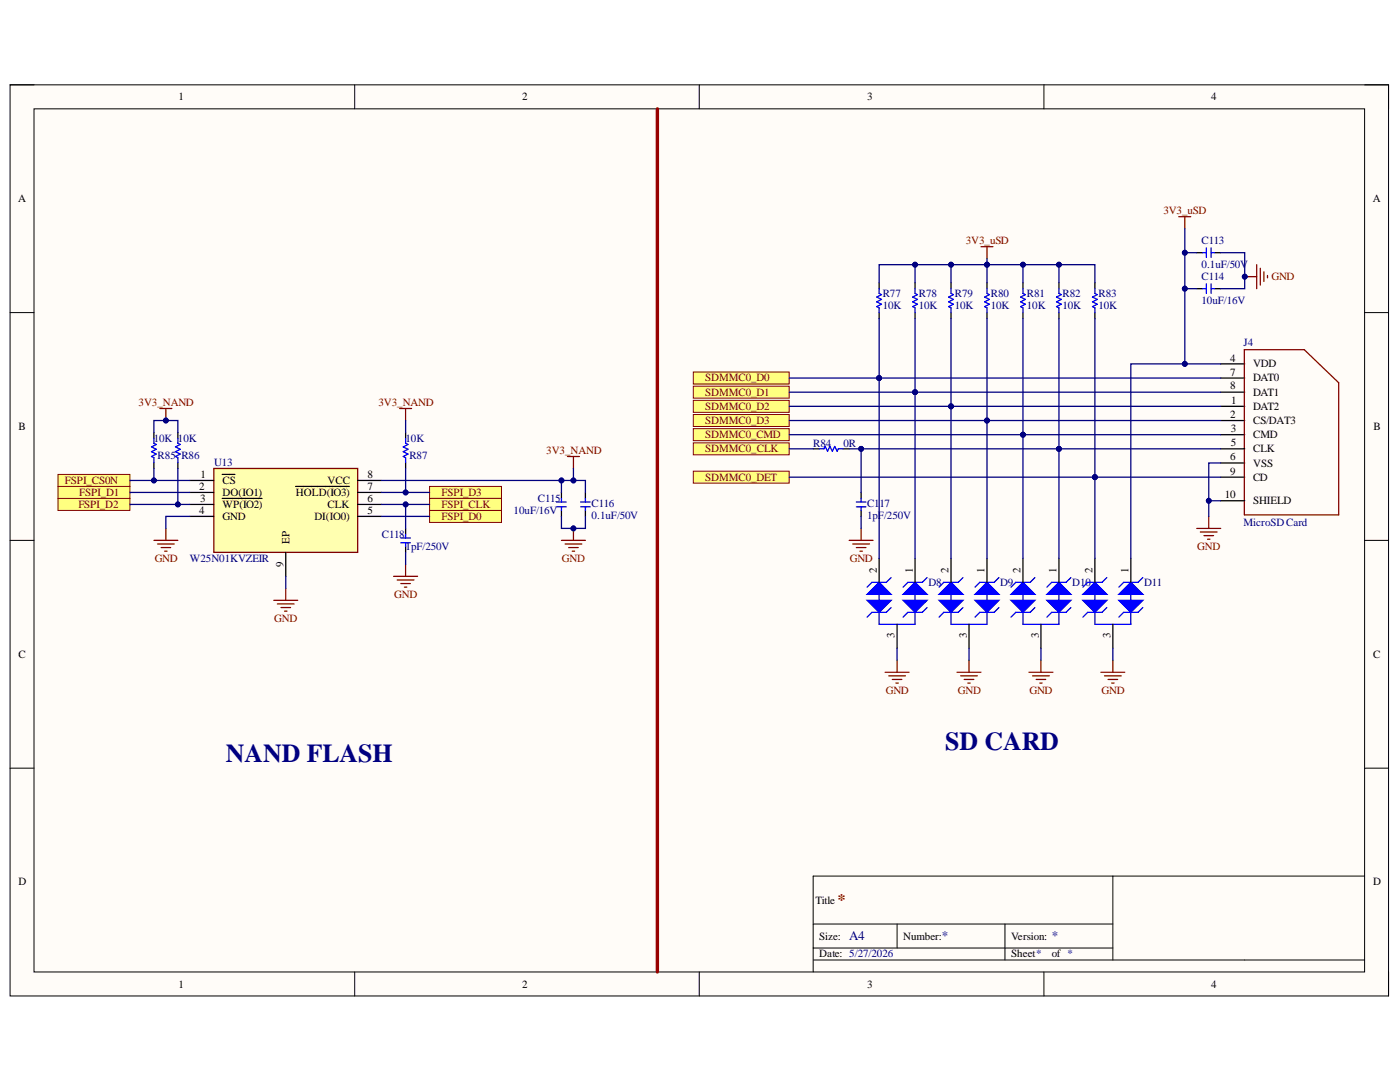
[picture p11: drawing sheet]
<svg xmlns="http://www.w3.org/2000/svg" width="279mm" height="216mm" viewBox="0 0 279 216" stroke-linecap="round" stroke-linejoin="round" font-family="sans-serif">
<defs><g id="words">
<g font-size="5.2" fill="#000080">
<text x="188.6" y="149.7">SD CARD</text>
<text x="45.1" y="152.1">NAND FLASH</text>
</g>
<text font-size="3.2" fill="#800000" x="167.1" y="180.6">*</text>
<g font-size="2.6" fill="#000080">
<text x="169.5" y="187.6">A4</text>
<text x="187.9" y="187.6">*</text>
<text x="209.9" y="187.6">*</text>
</g>
<g font-size="2.2">
<text x="35.6" y="20">1</text>
<text x="104.2" y="20">2</text>
<text x="173" y="20">3</text>
<text x="241.7" y="20">4</text>
<text x="3.6" y="40.3">A</text>
<text x="274" y="40.3">A</text>
<text x="245.5" y="74.9">7</text>
<text x="245.5" y="77.7">8</text>
<text x="245.5" y="72.1">4</text>
<text x="250.1" y="76.1">DAT0</text>
<text x="250.1" y="73.3">VDD</text>
<text x="245.5" y="83.4">2</text>
<text x="245.7" y="80.6">1</text>
<text x="250.1" y="79">DAT1</text>
<text x="250.1" y="81.8">DAT2</text>
<text x="3.7" y="85.8">B</text>
<text x="245.6" y="86.3">3</text>
<text x="245.6" y="89.1">5</text>
<text x="250.1" y="84.6">CS/DAT3</text>
<text x="250.1" y="87.4">CMD</text>
<text x="274.1" y="85.8">B</text>
<text x="40" y="95.4">1</text>
<text x="73.3" y="95.4">8</text>
<text x="245.5" y="91.8">6</text>
<text x="245.5" y="94.7">9</text>
<text x="250.1" y="93.1">VSS</text>
<text x="250.1" y="95.9">CD</text>
<text x="250.1" y="90.2">CLK</text>
<text x="39.8" y="97.8">2</text>
<text x="39.9" y="100.1">3</text>
<text x="44.4" y="96.6">CS</text>
<text x="44.4" y="98.9">DO(IO1)</text>
<text x="44.4" y="101.3">WP(IO2)</text>
<text x="59" y="98.9">HOLD(IO3)</text>
<text x="65.4" y="96.6">VCC</text>
<text x="65.4" y="101.3">CLK</text>
<text x="73.3" y="97.8">7</text>
<text x="73.3" y="100.1">6</text>
<text x="244.4" y="99.5">10</text>
<text x="250.1" y="100.6">SHIELD</text>
<text x="39.8" y="102.6">4</text>
<text x="44.4" y="103.8">GND</text>
<text x="62.8" y="103.8">DI(IO0)</text>
<text x="73.3" y="102.6">5</text>
<text x="56.6" y="113.2" transform="rotate(-90 56.6 113.2)">9</text>
<text x="57.8" y="108.5" transform="rotate(-90 57.8 108.5)">EP</text>
<text x="175" y="114.3" transform="rotate(-90 175 114.3)">2</text>
<text x="182.2" y="114.3" transform="rotate(-90 182.2 114.3)">1</text>
<text x="189.3" y="114.3" transform="rotate(-90 189.3 114.3)">2</text>
<text x="196.5" y="114.3" transform="rotate(-90 196.5 114.3)">1</text>
<text x="203.7" y="114.3" transform="rotate(-90 203.7 114.3)">2</text>
<text x="210.9" y="114.3" transform="rotate(-90 210.9 114.3)">1</text>
<text x="218" y="114.3" transform="rotate(-90 218 114.3)">2</text>
<text x="225.2" y="114.3" transform="rotate(-90 225.2 114.3)">1</text>
<text x="3.7" y="131.3">C</text>
<text x="178.5" y="127.4" transform="rotate(-90 178.5 127.4)">3</text>
<text x="192.9" y="127.4" transform="rotate(-90 192.9 127.4)">3</text>
<text x="207.3" y="127.4" transform="rotate(-90 207.3 127.4)">3</text>
<text x="221.6" y="127.4" transform="rotate(-90 221.6 127.4)">3</text>
<text x="274" y="131.3">C</text>
<text x="3.7" y="176.7">D</text>
<text x="274" y="176.7">D</text>
<text x="162.7" y="180.3">Title</text>
<text x="163.5" y="187.5">Size:</text>
<text x="163.5" y="191">Date: 5/27/2026</text>
<text x="180.2" y="187.5">Number:</text>
<text x="201.8" y="187.5">Version:</text>
<text x="201.8" y="191">Sheet*</text>
<text x="209.9" y="191">of *</text>
<text x="35.6" y="197.1">1</text>
<text x="104.2" y="197.1">2</text>
<text x="173" y="197.1">3</text>
<text x="241.7" y="197.1">4</text>
</g>
<g font-size="2.2" fill="#800000">
<text x="232.2" y="42.7">3V3_uSD</text>
<text x="192.8" y="48.7">3V3_uSD</text>
<text x="253.7" y="55.9">GND</text>
<text x="140.7" y="76.1">SDMMC0_D0</text>
<text x="27.7" y="81">3V3_NAND</text>
<text x="75.5" y="81">3V3_NAND</text>
<text x="140.7" y="79">SDMMC0_D1</text>
<text x="140.7" y="81.8">SDMMC0_D2</text>
<text x="140.7" y="84.6">SDMMC0_D3</text>
<text x="140.7" y="87.4">SDMMC0_CMD</text>
<text x="109" y="90.6">3V3_NAND</text>
<text x="140.7" y="90.2">SDMMC0_CLK</text>
<text x="140.7" y="95.9">SDMMC0_DET</text>
<text x="12.9" y="96.6">FSPI_CS0N</text>
<text x="15.6" y="101.3">FSPI_D2</text>
<text x="15.8" y="98.9">FSPI_D1</text>
<text x="88.1" y="98.9">FSPI_D3</text>
<text x="88.1" y="101.3">FSPI_CLK</text>
<text x="88.1" y="103.8">FSPI_D0</text>
<text x="30.9" y="112.1">GND</text>
<text x="112.2" y="112.1">GND</text>
<text x="169.6" y="112.1">GND</text>
<text x="238.9" y="109.7">GND</text>
<text x="78.7" y="119.3">GND</text>
<text x="54.7" y="124.1">GND</text>
<text x="176.8" y="138.4">GND</text>
<text x="191.1" y="138.4">GND</text>
<text x="205.4" y="138.4">GND</text>
<text x="219.8" y="138.4">GND</text>
</g>
<g font-size="2.2" fill="#000080">
<text x="239.8" y="48.7">C113</text>
<text x="239.8" y="53.5">0.1uF/50V</text>
<text x="176.2" y="59.3">R77</text>
<text x="183.4" y="59.3">R78</text>
<text x="190.6" y="59.3">R79</text>
<text x="197.7" y="59.3">R80</text>
<text x="204.9" y="59.3">R81</text>
<text x="212" y="59.3">R82</text>
<text x="219.2" y="59.3">R83</text>
<text x="239.8" y="55.9">C114</text>
<text x="176.2" y="61.6">10K</text>
<text x="183.4" y="61.6">10K</text>
<text x="190.6" y="61.6">10K</text>
<text x="197.7" y="61.6">10K</text>
<text x="204.9" y="61.6">10K</text>
<text x="212" y="61.6">10K</text>
<text x="219.2" y="61.6">10K</text>
<text x="239.8" y="60.7">10uF/16V</text>
<text x="248.2" y="69">J4</text>
<text x="30.7" y="88.2">10K 10K</text>
<text x="80.9" y="88.2">10K</text>
<text x="162.3" y="89.1">R84</text>
<text x="168.3" y="89.1">0R</text>
<text x="31.5" y="91.5">R85 R86</text>
<text x="42.7" y="92.9">U13</text>
<text x="81.7" y="91.5">R87</text>
<text x="107.3" y="100.1">C115</text>
<text x="118.1" y="101.1">C116</text>
<text x="173" y="101.1">C1</text>
<text x="175.5" y="101.1">17</text>
<text x="76.2" y="107.3">C118</text>
<text x="102.5" y="102.6">10uF/16V</text>
<text x="118.1" y="103.5">0.1uF/50V</text>
<text x="173" y="103.5">1pF/250V</text>
<text x="248.2" y="104.9">MicroSDCard</text>
<text x="37.9" y="112.1">W25N01KVZEIR</text>
<text x="80.9" y="109.7">1pF/250V</text>
<text x="185.3" y="116.9">D8</text>
<text x="199.6" y="116.9">D9</text>
<text x="214" y="116.9">D10</text>
<text x="228.4" y="116.9">D11</text>
</g>
</g></defs>
<path d="M2 16.9h275.1v181.8h-275.1z" fill-rule="evenodd" fill="#fffcf8"/>
<path d="M2 16.9h275.1v181.8h-275.1z" fill="none" stroke="#000" stroke-width=".2"/>
<path d="M6.8 21.7h265.5v172.2h-265.5z" fill-rule="evenodd" fill="#fffcf8"/>
<g fill="none" stroke="#000" stroke-width=".2">
<path d="M2 16.9h4.8M70.8 16.9v4.8M139.6 16.9v4.8M208.3 16.9v4.8M272.3 16.9h4.8v4.8M6.8 21.7h265.5v172.2h-265.5zM2 62.4h4.8M272.3 62.4h4.8M2 107.8h4.8M272.3 107.8h4.8M2 153.3h4.8M272.3 153.3h4.8"/>
<path d="M222.1 174.8v16.8M272.3 174.8h-110v19.1M70.8 193.9v4.8M139.6 193.9v4.8M162.3 184.4h59.8M162.3 191.6h110M162.3 189.2h59.8M179 184.4v4.8M200.6 184.4v7.2M208.3 193.9v4.8M277.1 193.9v4.8"/>
</g>
<path d="M42.7 93.5h28.7v16.7h-28.7z" fill-rule="evenodd" fill="#ffffb0"/>
<path d="M42.7 93.5h28.7v16.7h-28.7z" fill="none" stroke="#800000" stroke-width=".25"/>
<path d="M37.9 95.9h4.8M37.9 98.3h4.8M44.3 94.7h2.6M44.3 99.5h8M59 97.1h10.7M71.4 95.9h4.8M71.4 98.3h4.8M37.9 100.7h4.8M37.9 103h4.8M57 110.2v4.8M71.4 100.7h4.8M71.4 103h4.8" fill="none" stroke="#000" stroke-width=".25"/>
<path d="M85.7 97.1h14.4v2.4h-14.4z" fill-rule="evenodd" fill="#ffff80"/>
<path d="M85.7 97.1h14.4v2.4h-14.4z" fill="none" stroke="#800000" stroke-width=".2"/>
<path d="M11.6 99.5h14.3v2.3h-14.3z" fill-rule="evenodd" fill="#ffff80"/>
<path d="M11.6 99.5h14.3v2.3h-14.3z" fill="none" stroke="#800000" stroke-width=".2"/>
<path d="M11.6 97.1h14.3v2.4h-14.3z" fill-rule="evenodd" fill="#ffff80"/>
<path d="M11.6 97.1h14.3v2.4h-14.3z" fill="none" stroke="#800000" stroke-width=".2"/>
<path d="M30.7 107.8h4.8M31.4 108.5h3.4M32.1 109.3h2M32.9 110h.4M33.1 105.4v2.4M54.6 119.8h4.8M57 117.4v2.4M55.4 120.5h3.3M56.1 121.2h1.9M56.8 121.9h.5" fill="none" stroke="#800000" stroke-width=".25"/>
<path d="M85.7 101.8h14.4v2.4h-14.4z" fill-rule="evenodd" fill="#ffff80"/>
<path d="M85.7 101.8h14.4v2.4h-14.4z" fill="none" stroke="#800000" stroke-width=".2"/>
<path d="M85.7 99.5h14.4v2.3h-14.4z" fill-rule="evenodd" fill="#ffff80"/>
<path d="M85.7 99.5h14.4v2.3h-14.4z" fill="none" stroke="#800000" stroke-width=".2"/>
<path d="M11.6 94.7h14.3v2.4h-14.3z" fill-rule="evenodd" fill="#ffff80"/>
<path d="M11.6 94.7h14.3v2.4h-14.3z" fill="none" stroke="#800000" stroke-width=".2"/>
<path d="M30.7 86.3v1.2M30.7 92.3v1.2M35.5 86.3v1.2M35.5 92.3v1.2M112 98.3v1.2M116.8 98.3v1.2M112 101.8v1.2M116.8 101.8v1.2" fill="none" stroke="#000" stroke-width=".25"/>
<path d="M30.7 87.5v1l.5 .2-1 .5 1 .4-1 .5 1 .5-1 .5 .5 .2v1M35.5 87.5v1l.5 .2-1 .5 1 .4-1 .5 1 .5-1 .5 .5 .2v1M112 99.5v.7M116.8 99.5v.7M111.1 100.2h1.9M111.1 101.1h1.9M112 101.1v.7M115.9 100.2h1.9M115.9 101.1h1.9M116.8 101.1v.7" fill="none" stroke="#00f" stroke-width=".25"/>
<path d="M31.9 81.5h2.4M33.1 81.5v2.4" fill="none" stroke="#800000" stroke-width=".25"/>
<circle cx="33.1" cy="83.9" r=".48" fill="#000080"/>
<circle cx="33.1" cy="83.9" r=".48" fill="none" stroke="#000080" stroke-width=".2"/>
<path d="M113.2 91.1h2.4M114.4 91.1v2.4M112 107.8h4.8M112.8 108.5h3.3M113.5 109.3h1.9M114.2 110h.5M114.4 105.4v2.4" fill="none" stroke="#800000" stroke-width=".25"/>
<circle cx="114.4" cy="105.4" r=".48" fill="#000080"/>
<circle cx="114.4" cy="105.4" r=".48" fill="none" stroke="#000080" stroke-width=".2"/>
<g fill="none" stroke="#000" stroke-width=".25">
<path d="M238.8 50.4h1.2M238.8 57.6h1.2M242.4 50.4h1.2M242.4 57.6h1.2M243.6 75.4h4.8M243.6 78.3h4.8M243.6 72.6h4.8M80.9 86.3v1.2M80.9 92.3v1.2M243.6 83.9h4.8M243.6 81.1h4.8M243.6 92.4h4.8"/>
<path d="M243.6 86.7h4.8M243.6 95.2h4.8M243.6 89.6h4.8M243.6 99.9h4.8M80.9 105.4v1.2M80.9 109v1.2"/>
</g>
<g fill="none" stroke="#00f" stroke-width=".25">
<path d="M240 50.4h.8M240 57.6h.8M240.8 49.5v1.9M240.8 56.6v2M241.7 49.5v1.9M241.7 56.6v2M241.7 50.4h.7M241.7 57.6h.7M80.9 87.5v1l.5 .2-.9 .5 .9 .4-.9 .5 .9 .5-.9 .5 .4 .2v1M80 107.4h1.9M80 108.3h1.9M80.9 106.6v.8"/>
<path d="M80.9 108.3v.7M177.8 115.2l-.9 1h-2.9l-1 1"/>
</g>
<path d="M248.3 69.8h12l6.9 6.6v26.3h-18.9zM79.8 81.5h2.3M80.9 81.5v2.4M78.6 115h4.7M79.3 115.7h3.3M80 116.4h1.9M80.7 117.2h.5M80.9 112.6v2.4" fill="none" stroke="#800000" stroke-width=".25"/>
<path d="M173 118.6l2.4-2.4 2.4 2.4z" fill="#00f"/>
<path d="M173 118.6l2.4-2.4 2.4 2.4z" fill="none" stroke="#00f" stroke-width=".25"/>
<path d="M173 119.8h4.8l-2.4 2.4z" fill="#00f"/>
<path d="M173 119.8h4.8l-2.4 2.4zM185 115.2l-.9 1h-2.9l-1 1M177.8 121.2l-.9 1h-2.9l-1 .9" fill="none" stroke="#00f" stroke-width=".25"/>
<path d="M175.4 111.4v4.8" fill="none" stroke="#000" stroke-width=".25"/>
<path d="M182.6 116.2l2.4 2.4h-4.8z" fill="#00f"/>
<path d="M182.6 116.2l2.4 2.4h-4.8z" fill="none" stroke="#00f" stroke-width=".25"/>
<path d="M180.2 119.8h4.8l-2.4 2.4z" fill="#00f"/>
<path d="M175.4 118.6v1.2M180.2 119.8h4.8l-2.4 2.4zM182.6 118.6v1.2M192.2 115.2l-1 1h-2.8l-1 1M175.4 122.2v2.4h7.2v-2.4M185 121.2l-.9 1h-2.9l-1 .9" fill="none" stroke="#00f" stroke-width=".25"/>
<path d="M182.6 111.4v4.8M179 124.6v4.8" fill="none" stroke="#000" stroke-width=".25"/>
<path d="M189.8 116.2l2.4 2.4h-4.8z" fill="#00f"/>
<path d="M189.8 116.2l2.4 2.4h-4.8z" fill="none" stroke="#00f" stroke-width=".25"/>
<path d="M187.4 119.8h4.8l-2.4 2.4z" fill="#00f"/>
<path d="M187.4 119.8h4.8l-2.4 2.4zM199.4 115.2l-1 1h-2.9l-.9 1M192.2 121.2l-1 1h-2.8l-1 .9" fill="none" stroke="#00f" stroke-width=".25"/>
<path d="M189.8 111.4v4.8" fill="none" stroke="#000" stroke-width=".25"/>
<path d="M197 116.2l2.4 2.4h-4.8z" fill="#00f"/>
<path d="M197 116.2l2.4 2.4h-4.8z" fill="none" stroke="#00f" stroke-width=".25"/>
<path d="M194.6 119.8h4.8l-2.4 2.4z" fill="#00f"/>
<path d="M189.8 118.6v1.2M194.6 119.8h4.8l-2.4 2.4zM197 118.6v1.2M206.5 115.2l-.9 1h-2.9l-.9 1M189.8 122.2v2.4h7.2v-2.4M199.4 121.2l-1 1h-2.9l-.9 .9" fill="none" stroke="#00f" stroke-width=".25"/>
<path d="M197 111.4v4.8M193.4 124.6v4.8" fill="none" stroke="#000" stroke-width=".25"/>
<path d="M204.2 116.2l2.3 2.4h-4.7z" fill="#00f"/>
<path d="M204.2 116.2l2.3 2.4h-4.7z" fill="none" stroke="#00f" stroke-width=".25"/>
<path d="M201.8 119.8h4.7l-2.3 2.4z" fill="#00f"/>
<path d="M201.8 119.8h4.7l-2.3 2.4zM213.7 115.2l-.9 1h-2.9l-1 1M206.5 121.2l-.9 1h-2.9l-.9 .9" fill="none" stroke="#00f" stroke-width=".25"/>
<path d="M204.2 111.4v4.8" fill="none" stroke="#000" stroke-width=".25"/>
<path d="M208.9 118.6l2.4-2.4 2.4 2.4z" fill="#00f"/>
<path d="M208.9 118.6l2.4-2.4 2.4 2.4z" fill="none" stroke="#00f" stroke-width=".25"/>
<path d="M208.9 119.8h4.8l-2.4 2.4z" fill="#00f"/>
<path d="M204.2 118.6v1.2M208.9 119.8h4.8l-2.4 2.4zM211.3 118.6v1.2M220.9 115.2l-1 1h-2.8l-1 1M204.2 122.2v2.4h7.1v-2.4M213.7 121.2l-.9 1h-2.9l-1 .9" fill="none" stroke="#00f" stroke-width=".25"/>
<path d="M211.3 111.4v4.8M207.7 124.6v4.8" fill="none" stroke="#000" stroke-width=".25"/>
<path d="M216.1 118.6l2.4-2.4 2.4 2.4z" fill="#00f"/>
<path d="M216.1 118.6l2.4-2.4 2.4 2.4z" fill="none" stroke="#00f" stroke-width=".25"/>
<path d="M216.1 119.8h4.8l-2.4 2.4z" fill="#00f"/>
<path d="M216.1 119.8h4.8l-2.4 2.4zM228.1 115.2l-1 1h-2.8l-1 1M220.9 121.2l-1 1h-2.8l-1 .9" fill="none" stroke="#00f" stroke-width=".25"/>
<path d="M218.5 111.4v4.8" fill="none" stroke="#000" stroke-width=".25"/>
<path d="M225.7 116.2l2.4 2.4h-4.8z" fill="#00f"/>
<path d="M225.7 116.2l2.4 2.4h-4.8z" fill="none" stroke="#00f" stroke-width=".25"/>
<path d="M223.3 119.8h4.8l-2.4 2.4z" fill="#00f"/>
<g fill="none" stroke="#00f" stroke-width=".25">
<path d="M175.4 57.6v1l.5 .2-.9 .5 .9 .4-.9 .5 .9 .5-.9 .5 .4 .2v1M182.6 57.6v1l.5 .2-1 .5 1 .4-1 .5 1 .5-1 .5 .5 .2v1M189.8 57.6v1l.5 .2-1 .5 1 .4-1 .5 1 .5-1 .5 .5 .2v1M197 57.6v1l.5 .2-1 .5 1 .4-1 .5 1 .5-1 .5 .5 .2v1M204.2 57.6v1l.4 .2-.9 .5 .9 .4-.9 .5 .9 .5-.9 .5 .5 .2v1M211.3 57.6v1l.5 .2-1 .5 1 .4-1 .5 1 .5-1 .5 .5 .2v1M218.5 57.6v1l.5 .2-1 .5 1 .4-1 .5 1 .5-1 .5 .5 .2v1M163.5 89.6h.9l.3-.5 .5 .9 .4-.9 .5 .9 .5-.9 .5 .9 .2-.4h1M171.9 99.5v.7M170.9 100.2h1.9M170.9 101.1h1.9M171.9 101.1v.7"/>
<path d="M218.5 118.6v1.2M223.3 119.8h4.8l-2.4 2.4zM225.7 118.6v1.2M218.5 122.2v2.4h7.2v-2.4M228.1 121.2l-1 1h-2.8l-1 .9"/>
</g>
<g fill="none" stroke="#000" stroke-width=".25">
<path d="M175.4 56.4v1.2M182.6 56.4v1.2M189.8 56.4v1.2M197 56.4v1.2M204.2 56.4v1.2M211.3 56.4v1.2M218.5 56.4v1.2M175.4 62.4v1.2M182.6 62.4v1.2M189.8 62.4v1.2M197 62.4v1.2M204.2 62.4v1.2"/>
<path d="M211.3 62.4v1.2M218.5 62.4v1.2M162.3 89.6h1.2M168.3 89.6h1.2M171.9 98.3v1.2M171.9 101.8v1.2M225.7 111.4v4.8M222.1 124.6v4.8"/>
</g>
<g fill="none" stroke="#800000" stroke-width=".25">
<path d="M195.8 49.2h2.4M197 49.2v2.4M235.2 43.2h2.4M236.5 43.2v2.4M248.4 55.2h2.4M250.8 52.8v4.8M251.5 53.5v3.4M252.2 54.2v2M253 55v.4M169.5 107.8h4.7M170.2 108.5h3.3M170.9 109.3h1.9"/>
<path d="M171.6 110h.5M171.9 105.4v2.4M238.8 105.4h4.8M239.6 106.2h3.3M240.3 106.9h1.9M241 107.6h.5M241.2 103v2.4M176.6 134.1h4.8M177.4 134.9h3.3M178.1 135.6h1.9M178.8 136.3h.5M179 131.8v2.3"/>
<path d="M191 134.1h4.8M191.7 134.9h3.4M192.4 135.6h1.9M193.1 136.3h.5M193.4 131.8v2.3M205.3 134.1h4.8M206.1 134.9h3.3M206.8 135.6h1.9M207.5 136.3h.5M207.7 131.8v2.3M219.7 134.1h4.8M220.4 134.9h3.4"/>
<path d="M221.1 135.6h1.9M221.9 136.3h.4M222.1 131.8v2.3"/>
</g>
<circle cx="248.4" cy="55.2" r=".48" fill="#000080"/>
<circle cx="248.4" cy="55.2" r=".48" fill="none" stroke="#000080" stroke-width=".2"/>
<path d="M138.4 74.2h19.1v2.4h-19.1z" fill-rule="evenodd" fill="#ffff80"/>
<path d="M138.4 74.2h19.1v2.4h-19.1z" fill="none" stroke="#800000" stroke-width=".2"/>
<path d="M138.4 77.1h19.1v2.4h-19.1z" fill-rule="evenodd" fill="#ffff80"/>
<path d="M138.4 77.1h19.1v2.4h-19.1z" fill="none" stroke="#800000" stroke-width=".2"/>
<path d="M138.4 79.9h19.1v2.4h-19.1z" fill-rule="evenodd" fill="#ffff80"/>
<path d="M138.4 79.9h19.1v2.4h-19.1z" fill="none" stroke="#800000" stroke-width=".2"/>
<path d="M138.4 82.7h19.1v2.4h-19.1z" fill-rule="evenodd" fill="#ffff80"/>
<path d="M138.4 82.7h19.1v2.4h-19.1z" fill="none" stroke="#800000" stroke-width=".2"/>
<path d="M138.4 85.5h19.1v2.4h-19.1z" fill-rule="evenodd" fill="#ffff80"/>
<path d="M138.4 85.5h19.1v2.4h-19.1z" fill="none" stroke="#800000" stroke-width=".2"/>
<path d="M138.4 88.4h19.1v2.4h-19.1z" fill-rule="evenodd" fill="#ffff80"/>
<path d="M138.4 88.4h19.1v2.4h-19.1z" fill="none" stroke="#800000" stroke-width=".2"/>
<path d="M138.4 94h19.1v2.4h-19.1z" fill-rule="evenodd" fill="#ffff80"/>
<path d="M138.4 94h19.1v2.4h-19.1z" fill="none" stroke="#800000" stroke-width=".2"/>
<path d="M131.2 21.7v172.2" fill="none" stroke="#980000" stroke-width=".68"/>
<path d="M218.5 63.6v31.6" fill="none" stroke="#000080" stroke-width=".25"/>
<circle cx="218.5" cy="95.2" r=".48" fill="#000080"/>
<circle cx="218.5" cy="95.2" r=".48" fill="none" stroke="#000080" stroke-width=".2"/>
<path d="M25.9 100.7h12" fill="none" stroke="#000080" stroke-width=".25"/>
<circle cx="35.5" cy="100.7" r=".48" fill="#000080"/>
<circle cx="35.5" cy="100.7" r=".48" fill="none" stroke="#000080" stroke-width=".2"/>
<path d="M25.9 95.9h12M25.9 98.3h12" fill="none" stroke="#000080" stroke-width=".25"/>
<circle cx="30.7" cy="95.9" r=".48" fill="#000080"/>
<circle cx="30.7" cy="95.9" r=".48" fill="none" stroke="#000080" stroke-width=".2"/>
<path d="M30.7 86.3v-2.4h4.8v2.4" fill="none" stroke="#000080" stroke-width=".25"/>
<circle cx="33.1" cy="83.9" r=".48" fill="#000080"/>
<circle cx="33.1" cy="83.9" r=".48" fill="none" stroke="#000080" stroke-width=".2"/>
<path d="M37.9 103h-4.8v2.4M76.2 100.7h9.5M76.2 103h9.5" fill="none" stroke="#000080" stroke-width=".25"/>
<circle cx="80.9" cy="100.7" r=".48" fill="#000080"/>
<circle cx="80.9" cy="100.7" r=".48" fill="none" stroke="#000080" stroke-width=".2"/>
<path d="M76.2 98.3h9.5" fill="none" stroke="#000080" stroke-width=".25"/>
<circle cx="80.9" cy="98.3" r=".48" fill="#000080"/>
<circle cx="80.9" cy="98.3" r=".48" fill="none" stroke="#000080" stroke-width=".2"/>
<path d="M76.2 95.9h40.6v2.4" fill="none" stroke="#000080" stroke-width=".25"/>
<circle cx="112" cy="95.9" r=".48" fill="#000080"/>
<circle cx="112" cy="95.9" r=".48" fill="none" stroke="#000080" stroke-width=".2"/>
<circle cx="114.4" cy="95.9" r=".48" fill="#000080"/>
<circle cx="114.4" cy="95.9" r=".48" fill="none" stroke="#000080" stroke-width=".2"/>
<path d="M112 103v2.4h4.8v-2.4" fill="none" stroke="#000080" stroke-width=".25"/>
<circle cx="114.4" cy="105.4" r=".48" fill="#000080"/>
<circle cx="114.4" cy="105.4" r=".48" fill="none" stroke="#000080" stroke-width=".2"/>
<path d="M157.5 95.2h61" fill="none" stroke="#000080" stroke-width=".25"/>
<circle cx="218.5" cy="95.2" r=".48" fill="#000080"/>
<circle cx="218.5" cy="95.2" r=".48" fill="none" stroke="#000080" stroke-width=".2"/>
<path d="M157.5 89.6h4.8M157.5 86.7h46.7" fill="none" stroke="#000080" stroke-width=".25"/>
<circle cx="204.2" cy="86.7" r=".48" fill="#000080"/>
<circle cx="204.2" cy="86.7" r=".48" fill="none" stroke="#000080" stroke-width=".2"/>
<path d="M157.5 83.9h39.5" fill="none" stroke="#000080" stroke-width=".25"/>
<circle cx="197" cy="83.9" r=".48" fill="#000080"/>
<circle cx="197" cy="83.9" r=".48" fill="none" stroke="#000080" stroke-width=".2"/>
<path d="M157.5 81.1h32.3v30.3" fill="none" stroke="#000080" stroke-width=".25"/>
<circle cx="189.8" cy="81.1" r=".48" fill="#000080"/>
<circle cx="189.8" cy="81.1" r=".48" fill="none" stroke="#000080" stroke-width=".2"/>
<path d="M157.5 78.3h25.1" fill="none" stroke="#000080" stroke-width=".25"/>
<circle cx="182.6" cy="78.3" r=".48" fill="#000080"/>
<circle cx="182.6" cy="78.3" r=".48" fill="none" stroke="#000080" stroke-width=".2"/>
<path d="M175.4 63.6v11.8h-17.9" fill="none" stroke="#000080" stroke-width=".25"/>
<circle cx="175.4" cy="75.4" r=".48" fill="#000080"/>
<circle cx="175.4" cy="75.4" r=".48" fill="none" stroke="#000080" stroke-width=".2"/>
<path d="M169.5 89.6h41.8v21.8" fill="none" stroke="#000080" stroke-width=".25"/>
<circle cx="211.3" cy="89.6" r=".48" fill="#000080"/>
<circle cx="211.3" cy="89.6" r=".48" fill="none" stroke="#000080" stroke-width=".2"/>
<circle cx="171.9" cy="89.6" r=".48" fill="#000080"/>
<circle cx="171.9" cy="89.6" r=".48" fill="none" stroke="#000080" stroke-width=".2"/>
<path d="M175.4 75.4h68.2" fill="none" stroke="#000080" stroke-width=".25"/>
<circle cx="175.4" cy="75.4" r=".48" fill="#000080"/>
<circle cx="175.4" cy="75.4" r=".48" fill="none" stroke="#000080" stroke-width=".2"/>
<path d="M182.6 52.8h-7.2v3.6" fill="none" stroke="#000080" stroke-width=".25"/>
<circle cx="182.6" cy="52.8" r=".48" fill="#000080"/>
<circle cx="182.6" cy="52.8" r=".48" fill="none" stroke="#000080" stroke-width=".2"/>
<path d="M243.6 78.3h-61v33.1" fill="none" stroke="#000080" stroke-width=".25"/>
<circle cx="182.6" cy="78.3" r=".48" fill="#000080"/>
<circle cx="182.6" cy="78.3" r=".48" fill="none" stroke="#000080" stroke-width=".2"/>
<path d="M182.6 56.4v-3.6h7.2v3.6" fill="none" stroke="#000080" stroke-width=".25"/>
<circle cx="182.6" cy="52.8" r=".48" fill="#000080"/>
<circle cx="182.6" cy="52.8" r=".48" fill="none" stroke="#000080" stroke-width=".2"/>
<circle cx="189.8" cy="52.8" r=".48" fill="#000080"/>
<circle cx="189.8" cy="52.8" r=".48" fill="none" stroke="#000080" stroke-width=".2"/>
<path d="M189.8 81.1h53.8" fill="none" stroke="#000080" stroke-width=".25"/>
<circle cx="189.8" cy="81.1" r=".48" fill="#000080"/>
<circle cx="189.8" cy="81.1" r=".48" fill="none" stroke="#000080" stroke-width=".2"/>
<path d="M189.8 52.8h7.2" fill="none" stroke="#000080" stroke-width=".25"/>
<circle cx="189.8" cy="52.8" r=".48" fill="#000080"/>
<circle cx="189.8" cy="52.8" r=".48" fill="none" stroke="#000080" stroke-width=".2"/>
<circle cx="197" cy="52.8" r=".48" fill="#000080"/>
<circle cx="197" cy="52.8" r=".48" fill="none" stroke="#000080" stroke-width=".2"/>
<path d="M197 83.9h46.6" fill="none" stroke="#000080" stroke-width=".25"/>
<circle cx="197" cy="83.9" r=".48" fill="#000080"/>
<circle cx="197" cy="83.9" r=".48" fill="none" stroke="#000080" stroke-width=".2"/>
<path d="M197 52.8h7.2v3.6" fill="none" stroke="#000080" stroke-width=".25"/>
<circle cx="204.2" cy="52.8" r=".48" fill="#000080"/>
<circle cx="204.2" cy="52.8" r=".48" fill="none" stroke="#000080" stroke-width=".2"/>
<circle cx="197" cy="52.8" r=".48" fill="#000080"/>
<circle cx="197" cy="52.8" r=".48" fill="none" stroke="#000080" stroke-width=".2"/>
<path d="M243.6 86.7h-39.4v24.7" fill="none" stroke="#000080" stroke-width=".25"/>
<circle cx="204.2" cy="86.7" r=".48" fill="#000080"/>
<circle cx="204.2" cy="86.7" r=".48" fill="none" stroke="#000080" stroke-width=".2"/>
<path d="M204.2 52.8h7.1v3.6" fill="none" stroke="#000080" stroke-width=".25"/>
<circle cx="211.3" cy="52.8" r=".48" fill="#000080"/>
<circle cx="211.3" cy="52.8" r=".48" fill="none" stroke="#000080" stroke-width=".2"/>
<circle cx="204.2" cy="52.8" r=".48" fill="#000080"/>
<circle cx="204.2" cy="52.8" r=".48" fill="none" stroke="#000080" stroke-width=".2"/>
<path d="M211.3 89.6h32.3" fill="none" stroke="#000080" stroke-width=".25"/>
<circle cx="211.3" cy="89.6" r=".48" fill="#000080"/>
<circle cx="211.3" cy="89.6" r=".48" fill="none" stroke="#000080" stroke-width=".2"/>
<path d="M211.3 52.8h7.2v3.6" fill="none" stroke="#000080" stroke-width=".25"/>
<circle cx="211.3" cy="52.8" r=".48" fill="#000080"/>
<circle cx="211.3" cy="52.8" r=".48" fill="none" stroke="#000080" stroke-width=".2"/>
<path d="M243.6 95.2h-25.1v16.2" fill="none" stroke="#000080" stroke-width=".25"/>
<circle cx="218.5" cy="95.2" r=".48" fill="#000080"/>
<circle cx="218.5" cy="95.2" r=".48" fill="none" stroke="#000080" stroke-width=".2"/>
<path d="M236.5 72.6h-10.8v38.8" fill="none" stroke="#000080" stroke-width=".25"/>
<circle cx="236.4" cy="72.6" r=".48" fill="#000080"/>
<circle cx="236.4" cy="72.6" r=".48" fill="none" stroke="#000080" stroke-width=".2"/>
<path d="M236.5 45.6v27h7.1" fill="none" stroke="#000080" stroke-width=".25"/>
<circle cx="236.4" cy="72.6" r=".48" fill="#000080"/>
<circle cx="236.4" cy="72.6" r=".48" fill="none" stroke="#000080" stroke-width=".2"/>
<circle cx="236.4" cy="57.6" r=".48" fill="#000080"/>
<circle cx="236.4" cy="57.6" r=".48" fill="none" stroke="#000080" stroke-width=".2"/>
<circle cx="236.4" cy="50.4" r=".48" fill="#000080"/>
<circle cx="236.4" cy="50.4" r=".48" fill="none" stroke="#000080" stroke-width=".2"/>
<path d="M236.5 57.6h2.3" fill="none" stroke="#000080" stroke-width=".25"/>
<circle cx="236.4" cy="57.6" r=".48" fill="#000080"/>
<circle cx="236.4" cy="57.6" r=".48" fill="none" stroke="#000080" stroke-width=".2"/>
<path d="M236.5 50.4h2.3" fill="none" stroke="#000080" stroke-width=".25"/>
<circle cx="236.4" cy="50.4" r=".48" fill="#000080"/>
<circle cx="236.4" cy="50.4" r=".48" fill="none" stroke="#000080" stroke-width=".2"/>
<path d="M243.6 99.9h-2.4v3.1" fill="none" stroke="#000080" stroke-width=".25"/>
<circle cx="241.2" cy="99.9" r=".48" fill="#000080"/>
<circle cx="241.2" cy="99.9" r=".48" fill="none" stroke="#000080" stroke-width=".2"/>
<path d="M243.6 92.4h-2.4v7.5" fill="none" stroke="#000080" stroke-width=".25"/>
<circle cx="241.2" cy="99.9" r=".48" fill="#000080"/>
<circle cx="241.2" cy="99.9" r=".48" fill="none" stroke="#000080" stroke-width=".2"/>
<path d="M243.6 50.4h4.8v7.2h-4.8" fill="none" stroke="#000080" stroke-width=".25"/>
<circle cx="248.4" cy="55.2" r=".48" fill="#000080"/>
<circle cx="248.4" cy="55.2" r=".48" fill="none" stroke="#000080" stroke-width=".2"/>
<path d="M30.7 93.5v2.4" fill="none" stroke="#000080" stroke-width=".25"/>
<circle cx="30.7" cy="95.9" r=".48" fill="#000080"/>
<circle cx="30.7" cy="95.9" r=".48" fill="none" stroke="#000080" stroke-width=".2"/>
<path d="M35.5 93.5v7.2" fill="none" stroke="#000080" stroke-width=".25"/>
<circle cx="35.5" cy="100.7" r=".48" fill="#000080"/>
<circle cx="35.5" cy="100.7" r=".48" fill="none" stroke="#000080" stroke-width=".2"/>
<path d="M57 115v2.4M80.9 100.7v4.7M80.9 110.2v2.4" fill="none" stroke="#000080" stroke-width=".25"/>
<circle cx="80.9" cy="100.7" r=".48" fill="#000080"/>
<circle cx="80.9" cy="100.7" r=".48" fill="none" stroke="#000080" stroke-width=".2"/>
<path d="M80.9 93.5v4.8" fill="none" stroke="#000080" stroke-width=".25"/>
<circle cx="80.9" cy="98.3" r=".48" fill="#000080"/>
<circle cx="80.9" cy="98.3" r=".48" fill="none" stroke="#000080" stroke-width=".2"/>
<path d="M80.9 83.9v2.4M112 95.9v2.4" fill="none" stroke="#000080" stroke-width=".25"/>
<circle cx="112" cy="95.9" r=".48" fill="#000080"/>
<circle cx="112" cy="95.9" r=".48" fill="none" stroke="#000080" stroke-width=".2"/>
<path d="M114.4 93.5v2.4" fill="none" stroke="#000080" stroke-width=".25"/>
<circle cx="114.4" cy="95.9" r=".48" fill="#000080"/>
<circle cx="114.4" cy="95.9" r=".48" fill="none" stroke="#000080" stroke-width=".2"/>
<path d="M171.9 89.6v8.7M171.9 103v2.4" fill="none" stroke="#000080" stroke-width=".25"/>
<circle cx="171.9" cy="89.6" r=".48" fill="#000080"/>
<circle cx="171.9" cy="89.6" r=".48" fill="none" stroke="#000080" stroke-width=".2"/>
<path d="M175.4 75.4v36" fill="none" stroke="#000080" stroke-width=".25"/>
<circle cx="175.4" cy="75.4" r=".48" fill="#000080"/>
<circle cx="175.4" cy="75.4" r=".48" fill="none" stroke="#000080" stroke-width=".2"/>
<path d="M182.6 63.6v14.7M179 129.4v2.4" fill="none" stroke="#000080" stroke-width=".25"/>
<circle cx="182.6" cy="78.3" r=".48" fill="#000080"/>
<circle cx="182.6" cy="78.3" r=".48" fill="none" stroke="#000080" stroke-width=".2"/>
<path d="M189.8 63.6v17.5" fill="none" stroke="#000080" stroke-width=".25"/>
<circle cx="189.8" cy="81.1" r=".48" fill="#000080"/>
<circle cx="189.8" cy="81.1" r=".48" fill="none" stroke="#000080" stroke-width=".2"/>
<path d="M197 63.6v47.8M193.4 129.4v2.4" fill="none" stroke="#000080" stroke-width=".25"/>
<circle cx="197" cy="83.9" r=".48" fill="#000080"/>
<circle cx="197" cy="83.9" r=".48" fill="none" stroke="#000080" stroke-width=".2"/>
<path d="M197 51.6v4.8" fill="none" stroke="#000080" stroke-width=".25"/>
<circle cx="197" cy="52.8" r=".48" fill="#000080"/>
<circle cx="197" cy="52.8" r=".48" fill="none" stroke="#000080" stroke-width=".2"/>
<path d="M204.2 63.6v23.1" fill="none" stroke="#000080" stroke-width=".25"/>
<circle cx="204.2" cy="86.7" r=".48" fill="#000080"/>
<circle cx="204.2" cy="86.7" r=".48" fill="none" stroke="#000080" stroke-width=".2"/>
<path d="M211.3 63.6v26M207.7 129.4v2.4" fill="none" stroke="#000080" stroke-width=".25"/>
<circle cx="211.3" cy="89.6" r=".48" fill="#000080"/>
<circle cx="211.3" cy="89.6" r=".48" fill="none" stroke="#000080" stroke-width=".2"/>
<path d="M222.1 129.4v2.4" fill="none" stroke="#000080" stroke-width=".25"/>
<use href="#words"/>
</svg>
